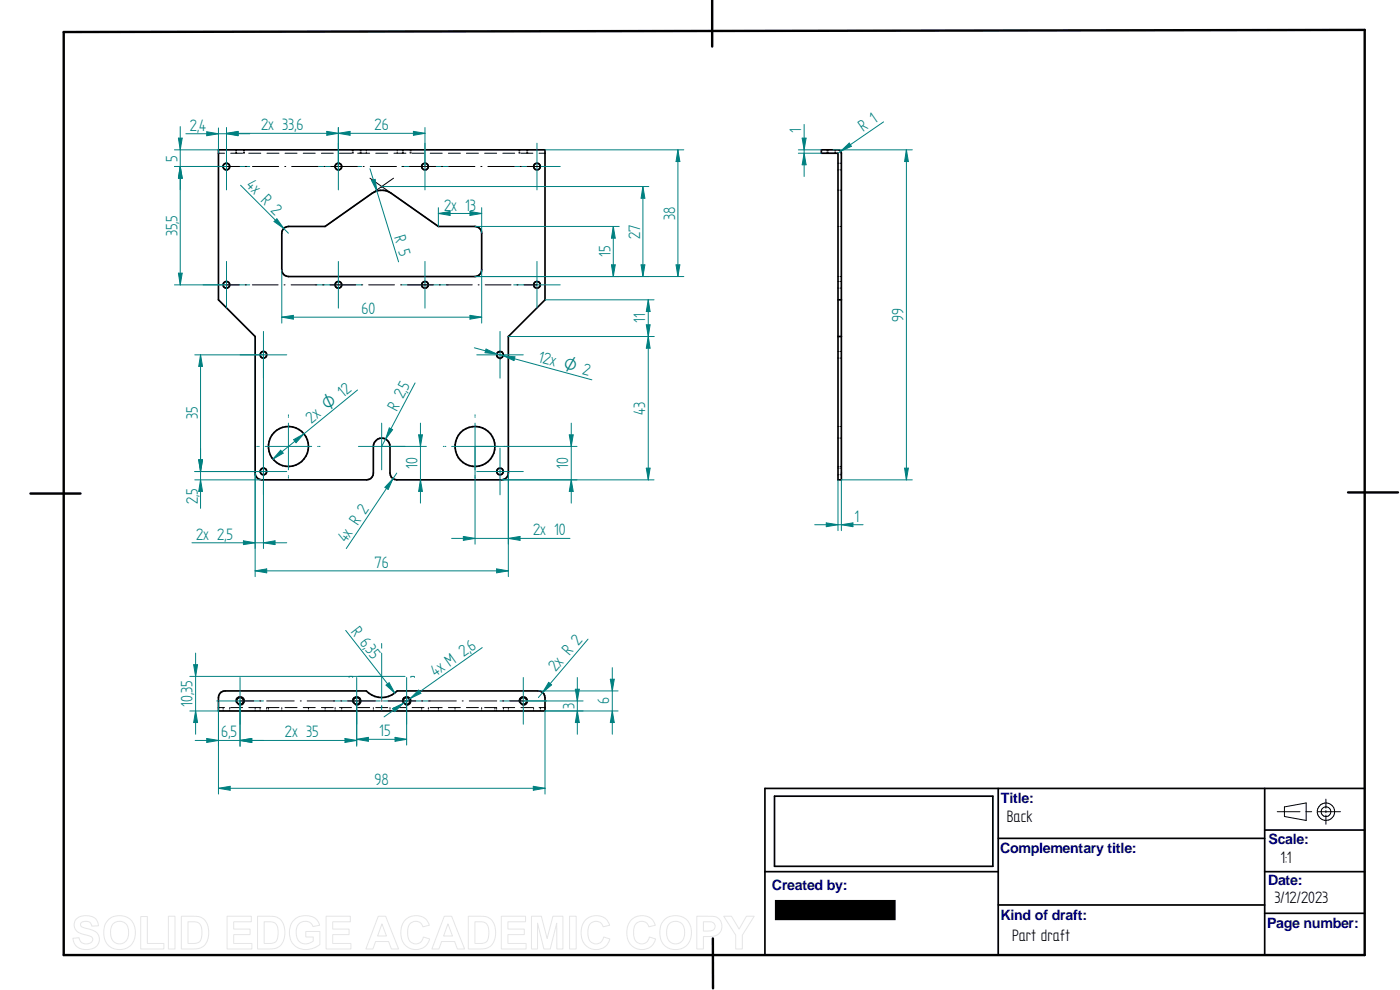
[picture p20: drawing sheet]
<svg xmlns="http://www.w3.org/2000/svg" width="420mm" height="297mm" viewBox="0 0 420 297" stroke-linecap="round" stroke-linejoin="round" font-family="sans-serif">
<defs><g id="words">
<g font-size="5.6" fill="#008080">
<text x="57" y="39.3">2,4</text>
<text x="78.3" y="39.1">2x 33,6</text>
<text x="112.4" y="39.1">26</text>
<text x="240.4" y="40" transform="rotate(-90 240.4 40)">1</text>
<text x="259.1" y="39.7" transform="rotate(-34 259.1 39.7)">R 1</text>
<text x="53.2" y="48.5" transform="rotate(-90 53.2 48.5)">5</text>
<text x="73.7" y="55.8" transform="rotate(45 73.7 55.8)">4x R 2</text>
<text x="133.3" y="63.2">2x 13</text>
<text x="202.6" y="66" transform="rotate(-90 202.6 66)">38</text>
<text x="53.2" y="71" transform="rotate(-90 53.2 71)">35,5</text>
<text x="118.3" y="71.2" transform="rotate(73 118.3 71.2)">R 5</text>
<text x="192.1" y="71.6" transform="rotate(-90 192.1 71.6)">27</text>
<text x="183.2" y="77.2" transform="rotate(-90 183.2 77.2)">15</text>
<text x="108.4" y="94.3">60</text>
<text x="193.7" y="96.9" transform="rotate(-90 193.7 96.9)">11</text>
<text x="271.2" y="96.6" transform="rotate(-90 271.2 96.6)">99</text>
<text x="161.3" y="108.6" transform="rotate(15 161.3 108.6)">12x O 2</text>
<text x="122.3" y="117.3" transform="rotate(-62 122.3 117.3)">5</text>
<text x="59.3" y="125.9" transform="rotate(-90 59.3 125.9)">35</text>
<text x="119.1" y="123.5" transform="rotate(-62 119.1 123.5)">R 2,</text>
<text x="193.7" y="124.4" transform="rotate(-90 193.7 124.4)">43</text>
<text x="93.5" y="127.2" transform="rotate(-39 93.5 127.2)">2x O 12</text>
<text x="125.3" y="140.7" transform="rotate(-90 125.3 140.7)">10</text>
<text x="170.5" y="140.7" transform="rotate(-90 170.5 140.7)">10</text>
<text x="59.3" y="151.3" transform="rotate(-90 59.3 151.3)">2,5</text>
<text x="58.8" y="162">2x 2,5</text>
<text x="160" y="160.7">2x 10</text>
<text x="256.4" y="156.6">1</text>
<text x="103.9" y="163.1" transform="rotate(-56 103.9 163.1)">4x R 2</text>
<text x="112.4" y="170.4">76</text>
<text x="105.2" y="189.6" transform="rotate(52 105.2 189.6)">R 6,</text>
<text x="109.5" y="195" transform="rotate(52 109.5 195)">35</text>
<text x="141.5" y="195.5" transform="rotate(-35 141.5 195.5)">6</text>
<text x="130.7" y="203.1" transform="rotate(-35 130.7 203.1)">4x M 2,</text>
<text x="166.8" y="201.8" transform="rotate(-50 166.8 201.8)">2x R 2</text>
<text x="57.8" y="212.1" transform="rotate(-90 57.8 212.1)">10,35</text>
<text x="172.4" y="212.7" transform="rotate(-90 172.4 212.7)">3</text>
<text x="182.9" y="211.4" transform="rotate(-90 182.9 211.4)">6</text>
<text x="66.4" y="221.3">6,5</text>
<text x="85.5" y="221.3">2x 35</text>
<text x="113.8" y="220.9">15</text>
<text x="112.4" y="235.6">98</text>
</g>
<g font-size="5.6">
<text x="302.2" y="246.6">Back</text>
<text x="384.2" y="258.8">1:1</text>
<text x="382.5" y="271.1">3/12/2023</text>
<text x="303.7" y="282.4">Part draft</text>
</g>
<g font-size="4.3" fill="#000080">
<text x="300.4" y="240.9">Title:</text>
<text x="300.1" y="255.9">Complementary title:</text>
<text x="380.7" y="253.3">Scale:</text>
<text x="231.7" y="267">Created by:</text>
<text x="380.6" y="265.5">Date:</text>
<text x="300.3" y="276">Kind of draft:</text>
<text x="380.3" y="278.6">Page number:</text>
</g>
</g></defs>
<path d="M19.1 9.6l390.5-.6v277.6h-390.5zM213.7 0v14M9.1 148.1h15.1M404.6 147.7h15M213.9 281.6l.1 14.9" fill="none" stroke="#000" stroke-width=".72"/>
<g fill="none" stroke="#000" stroke-width=".51">
<path d="M65.6 45h98v45l-11 11v40.9a2.03 2.03 0 0 1-2 2.1h-31.5a2.03 2.03 0 0 1-2.1-2.1v-8a2.5 2.5 0 0 0-2.5-2.5 2.5 2.5 0 0 0-2.5 2.5v8a2.03 2.03 0 0 1-1.9 2.1h-31.5a1.97 1.97 0 0 1-2-2.1v-40.9l-11-11zM246.5 45h5a1.01 1.01 0 0 1 1 1v98h-1v-98h-5zM85.4 68.3l1.2-.4h11l14.1-9.9a5 5 0 0 1 5.7 0l14.2 9.9h11a2.03 2.03 0 0 1 2 2.1v10.9a2.03 2.03 0 0 1-2 2.1h-56a1.97 1.97 0 0 1-2-2.1v-10.9l.1-.7zM251.5 90h1M251.5 101h1M66.4 207.7l1.2-.4h42.3a6.4 6.4 0 0 0 9.3 0h42.4a2.03 2.03 0 0 1 2 2v4h-98v-4v-.6zM232.4 238.9h65.6v21h-65.6zM299.6 236.6v50M379.5 236.6v50M409.6 236.6h-180v50M299.6 251.5h79.9M379.5 249h30.1"/>
<path d="M229.6 261.5h70M299.6 271.5h79.9M379.5 261.5h30.1M379.5 274h30.1"/>
<circle cx="67.9" cy="50" r="1.01"/>
<circle cx="101.5" cy="50" r="1.01"/>
<circle cx="127.5" cy="50" r="1.01"/>
<circle cx="161.2" cy="50" r="1"/>
<circle cx="68" cy="85.4" r="1"/>
<circle cx="101.6" cy="85.4" r="1.01"/>
<circle cx="127.6" cy="85.4" r="1"/>
<circle cx="161.2" cy="85.4" r="1.01"/>
<circle cx="79" cy="106.4" r="1"/>
<circle cx="150.1" cy="106.4" r="1.01"/>
<circle cx="86.6" cy="134" r="6"/>
<circle cx="142.5" cy="133.9" r="6"/>
<circle cx="79.1" cy="141.5" r="1"/>
<circle cx="150.1" cy="141.5" r="1"/>
<circle cx="72" cy="210.3" r="1.05"/>
<circle cx="107.1" cy="210.3" r="1.04"/>
<circle cx="122" cy="210.3" r="1.05"/>
<circle cx="157.1" cy="210.3" r="1.05"/>
</g>
<g fill="none" stroke="#000" stroke-width=".3">
<path d="M65.6 46h1.8M68 50h3.9M69.2 46h3.6M70.8 45v.3M70.8 45.6v.4M71 45v.3M71 45.6v.4M73.1 45v.3M73.1 45.7v.3M73.4 45v.3M73.4 45.6v.4M73.6 50h.4"/>
<path d="M74.7 46h3.6M75.8 50h7.8M80.1 46h3.6M85.5 50h.3M85.5 46h3.6M87.5 50h7.9M91 46h3.6M96.5 46h3.5M97.2 50h.3M99.3 50h7.9M101.9 46h3.6M105.7 45v.3"/>
<path d="M105.7 45.6v.4M106 45v.3M106 45.6v.4M107.3 46h3.6M108.1 45v.3M108.1 45.7v.3M108.4 45v.3M108.4 45.6v.4M109 50h.3M109.9 45v.3M109.9 45.6v.4M111 53.5l20.6 14.4"/>
<path d="M111.1 50h7.9M112.8 46h3.6M114.5 56h.1M118.1 53.5l-20.5 14.4M118.2 46h3.6M119.2 45v.3M119.2 45.6v.4M120.8 45v.3M120.8 45.6v.4M120.8 50h.3M121 45v.3M121 45.6v.4"/>
<path d="M122.9 50h7.9M123.1 45v.3M123.1 45.7v.3M123.3 45v.3M123.3 45.6v.4M123.7 46h3.5M129.1 46h3.6M132.5 50h.3M134.6 46h3.6M134.7 50h7.8M140 46h3.6M144.3 50h.3"/>
<path d="M145.4 46h3.6M146.4 50h7.9M150.9 46h3.6M155.8 45v.3M155.8 45.6v.4M156 45v.3M156 45.6v.4M156.1 50h.3M156.3 46h3.6M158.1 45v.3M158.1 45.7v.3M158.2 50h4"/>
<path d="M158.4 45v.3M158.4 45.6v.4M161.8 46h1.8M248.2 45v.3M248.2 45.6v.4M248.4 45v.3M248.4 45.6v.4M248.5 45v.3M248.5 45.7v.3M250.6 45v.3M250.6 45.7v.3M250.8 45v.3"/>
<path d="M250.8 45.6v.4M251.5 51h.3M251.5 49h.3M251.5 57.1h.3M252.2 51h.3M252.2 49h.3M252.2 57.1h.3M251.5 67.9h.3M252.2 67.9h.3M68 85.5h3.8M73.6 85.5h.3M75.7 85.5h7.8"/>
<path d="M85.2 85.5h.3M87.4 85.5h7.7M96.9 85.5h.3M99 85.5h7.8M108.6 85.5h.3M110.6 85.5h7.8M120.2 85.5h.3M122.3 85.5h7.8M131.9 85.5h.3M134 85.5h7.7M143.5 85.5h.3M145.6 85.5h7.8"/>
<path d="M155.1 85.5h.4M157.3 85.5h3.9M251.5 83h.3M251.5 86.4h.3M251.5 84.5h.3M252.2 83h.3M252.2 86.4h.3M252.2 84.5h.3M149.5 105.7a.98 .98 0 0 0 0 1.6M150 105.5h.1M150.1 107.4h.1M150.6 105.6a.94 .94 0 0 1 0 1.7"/>
<path d="M251.5 107.4h.3M251.5 105.5h.3M252.2 107.4h.3M252.2 105.5h.3M251.5 140h.3M251.5 128h.3M251.5 131.4h.3M252.2 140h.3M252.2 128h.3M252.2 131.4h.3M251.5 142.5h.3M251.5 140.5h.3"/>
<path d="M252.2 142.5h.3M252.2 140.5h.3M65.6 212.3h1.8M67 212.3v.3M67 213v.3M68.9 212.3v.3M68.9 213v.3M69.2 212.3h3.6M70.8 210.7a1.29 1.29 0 0 1 1.1-1.7 1.29 1.29 0 0 1 1.4 1.4 1.29 1.29 0 0 1-1.6 1.1M72 210.3h4.1M74.7 212.3h3.6M76.6 212.3v.3"/>
<path d="M76.6 213v.3M78 210.3h.3M78.1 212.3v.3M78.1 213v.3M80 212.3v.3M80 213v.3M80 210.3h8.3M80.1 212.3h3.6M80.5 212.3v.3M80.5 213v.3M84.6 212.3v.3M84.6 213v.3"/>
<path d="M85.5 212.3h3.6M90.1 210.3h.3M91 212.3h3.6M92.2 210.3h8.2M92.6 212.3v.3M92.6 213v.3M96.5 212.3h3.5M97.6 212.3v.3M97.6 213v.3M100.6 212.3v.3M100.6 213v.3M101.9 212.3h3.6"/>
<path d="M102.3 210.3h.3M102.6 212.3v.3M102.6 213v.3M104.3 210.3h8.3M105.8 210.7a1.31 1.31 0 0 1 1.1-1.7 1.31 1.31 0 0 1 1.4 1.4 1.31 1.31 0 0 1-1.6 1.1M107.3 212.3h3.6M112 212.3v.3M112 213v.3M112.8 212.3h3.6M114.4 210.3h.3M116.5 210.3h8.3M117 212.3v.3"/>
<path d="M117 213v.3M118.2 212.3h3.6M120.8 210.7a1.29 1.29 0 0 1 1.1-1.7 1.29 1.29 0 0 1 1.4 1.4 1.29 1.29 0 0 1-1.6 1.1M123.7 212.3h3.5M126.6 212.3v.3M126.6 213v.3M126.6 210.3h.3M128.6 212.3v.3M128.6 213v.3M128.6 210.3h8.3M129.1 212.3h3.6M131.6 212.3v.3"/>
<path d="M131.6 213v.3M134.6 212.3h3.6M136.6 212.3v.3M136.6 213v.3M138.7 210.3h.3M140 212.3h3.6M140.8 210.3h8.3M144.6 212.3v.3M144.6 213v.3M145.4 212.3h3.6v.3M148.5 212.3v.3M148.5 213v.3"/>
<path d="M149 213v.3M150.9 210.3h.3M150.9 212.3h3.6M151.1 212.3v.3M151.1 213v.3M152.6 212.3v.3M152.6 213v.3M153 210.3h4.1M155.8 210.7a1.29 1.29 0 0 1 1.1-1.7 1.29 1.29 0 0 1 1.5 1.4 1.29 1.29 0 0 1-1.7 1.1M156.3 212.3h3.6M160.1 212.3v.3M160.1 213v.3"/>
<path d="M161.8 212.3h1.8M162.2 212.3v.3M162.2 213v.3M397.9 239.8v2.7M383.3 243.5h6.8M385.5 242.1l6.5-1.2v5.3l-6.5-1.2zM391.9 243.5h1.7M395.4 243.5h6.9M397.9 243.2v.6M397.9 244.6v2.7"/>
<circle cx="397.9" cy="243.5" r="2.62"/>
<circle cx="397.9" cy="243.5" r="1.47"/>
</g>
<g fill="none" stroke="#008080" stroke-width=".3">
<path d="M60.9 50h14.1M68 43v14M94.6 50h14M101.5 43v14M120.6 50h14M127.5 43v14M154.2 50h13.9M161.2 43v14M68 78.4v14.1M101.5 78.4v14.1M127.5 78.4v14.1M161.2 78.4v14.1"/>
<path d="M60.9 85.5h14.1M79.1 99.4v14.1M94.6 85.5h14M120.6 85.5h14M150.1 99.4v14.1M154.2 85.5h13.9M72 106.5h14.1M143.1 106.5h13.9M77.1 133.9h.2M77.6 133.9h.2M79.1 134.5v14M79.6 133.9h13.9"/>
<path d="M86.6 127v14M86.6 124.5v.2M86.6 125v.2M95.3 133.9h.2M95.8 133.9h.2M107.6 133.9h14M114.5 127v14M133 133.9h.3M133.6 133.9h.2M135.5 133.9h14.1M142.6 124.5v.2M142.6 125v.2"/>
<path d="M142.6 127v14M150.1 134.5v14M151.3 133.9h.2M151.8 133.9h.3M72 141.5h14.1M86.6 142.7v.2M86.6 143.2v.3M142.6 142.7v.2M142.6 143.2v.3M143.1 141.5h13.9M248 156.9l3.5 .5-3.5 .6zM251.5 144v15.2"/>
<path d="M252.5 144v15.2M114.5 194.2h.1M114.5 193.1v.1M114.5 193.3v.8M114.5 196v13.9M65.1 210.3h14M72 203.3v14M100.1 210.3h14M104.8 202.9h.1M104.9 202.9h.8M105.8 202.9h.1M107 203.3v14"/>
<path d="M107.6 202.9h14M114.5 211.7h.1M114.5 212.8h.1M114.5 211.8v.8M115.1 210.3h14M122 203.3v14M123.3 202.9h.1M123.5 202.9h.7M124.4 202.9h.1M150.1 210.3h14M157 203.3v14"/>
</g>
<path d="M248 156.9l3.5 .5-3.5 .6z" fill="#008080"/>
<path d="M252.5 157.4l3.5-.5v1.1z" fill="none" stroke="#008080" stroke-width=".3"/>
<path d="M252.5 157.4l3.5-.5v1.1z" fill="#008080"/>
<path d="M239.6 45h6.9M239.6 46h6.9M240.7 41.4h1.2l-.6 3.6zM244.5 157.4h14.5" fill="none" stroke="#008080" stroke-width=".3"/>
<path d="M240.7 41.4h1.2l-.6 3.6z" fill="#008080"/>
<path d="M241.3 46l.6 3.4h-1.2z" fill="none" stroke="#008080" stroke-width=".3"/>
<path d="M241.3 46l.6 3.4h-1.2z" fill="#008080"/>
<path d="M241.3 37.3v15.7M250 45h23.8M272 45l.6 3.5h-1.1zM252.5 144h21.3" fill="none" stroke="#008080" stroke-width=".3"/>
<path d="M272 45l.6 3.5h-1.1z" fill="#008080"/>
<path d="M271.5 140.5h1.1l-.6 3.5z" fill="none" stroke="#008080" stroke-width=".3"/>
<path d="M271.5 140.5h1.1l-.6 3.5z" fill="#008080"/>
<path d="M265.2 36.6l-13.7 9.4M252.3 45.4l2.6-2.5 .6 1zM272 45v99" fill="none" stroke="#008080" stroke-width=".3"/>
<path d="M252.3 45.4l2.6-2.5 .6 1z" fill="#008080"/>
<path d="M65.6 213.3v25M163.6 213.3v25M160.1 235.9l3.5 .6-3.5 .6z" fill="none" stroke="#008080" stroke-width=".3"/>
<path d="M160.1 235.9l3.5 .6-3.5 .6z" fill="#008080"/>
<path d="M65.6 236.5l3.5-.6v1.2z" fill="none" stroke="#008080" stroke-width=".3"/>
<path d="M65.6 236.5l3.5-.6v1.2z" fill="#008080"/>
<path d="M161.6 207.3h23.9M163.6 213.3h21.9M183.8 213.3l.6 3.5h-1.2zM65.6 236.5h98" fill="none" stroke="#008080" stroke-width=".3"/>
<path d="M183.8 213.3l.6 3.5h-1.2z" fill="#008080"/>
<path d="M183.2 203.8h1.2l-.6 3.5z" fill="none" stroke="#008080" stroke-width=".3"/>
<path d="M183.2 203.8h1.2l-.6 3.5z" fill="#008080"/>
<path d="M117.9 143.6l-1.4 3.3-1-.7zM119.1 141.9l-15.2 22.7M183.8 200.3v20" fill="none" stroke="#008080" stroke-width=".3"/>
<path d="M117.9 143.6l-1.4 3.3-1-.7z" fill="#008080"/>
<path d="M72.2 55.6l14.4 14.4M82.2 66.5l.9-.8 2.1 2.8z" fill="none" stroke="#008080" stroke-width=".3"/>
<path d="M82.2 66.5l.9-.8 2.1 2.8z" fill="#008080"/>
<path d="M84.6 80.9v16M141 94.6l3.6 .6-3.6 .6zM144.6 80.9v16" fill="none" stroke="#008080" stroke-width=".3"/>
<path d="M141 94.6l3.6 .6-3.6 .6z" fill="#008080"/>
<path d="M84.6 95.2l3.4-.6v1.2z" fill="none" stroke="#008080" stroke-width=".3"/>
<path d="M84.6 95.2l3.4-.6v1.2z" fill="#008080"/>
<path d="M142.6 67.9h43.2M184.1 67.9l.5 3.6h-1.1zM84.6 95.2h60M142.6 83h43.2" fill="none" stroke="#008080" stroke-width=".3"/>
<path d="M184.1 67.9l.5 3.6h-1.1z" fill="#008080"/>
<path d="M183.5 79.5h1.1l-.5 3.5z" fill="none" stroke="#008080" stroke-width=".3"/>
<path d="M183.5 79.5h1.1l-.5 3.5z" fill="#008080"/>
<path d="M131.6 62.3v5.6M141 63.5l3.6 .6-3.6 .5zM144.6 62.3v7.7M184.1 67.9v15.1" fill="none" stroke="#008080" stroke-width=".3"/>
<path d="M141 63.5l3.6 .6-3.6 .5z" fill="#008080"/>
<path d="M131.6 64.1l3.5-.6v1.1z" fill="none" stroke="#008080" stroke-width=".3"/>
<path d="M131.6 64.1l3.5-.6v1.1z" fill="#008080"/>
<path d="M114.5 56h80.2M131.6 64.1h13M192.4 79.5h1.1l-.6 3.5zM142.6 83h52.1" fill="none" stroke="#008080" stroke-width=".3"/>
<path d="M192.4 79.5h1.1l-.6 3.5z" fill="#008080"/>
<path d="M192.9 56l.6 3.5h-1.1z" fill="none" stroke="#008080" stroke-width=".3"/>
<path d="M192.9 56l.6 3.5h-1.1z" fill="#008080"/>
<path d="M111 50.6l8.6 28M111.5 54.1l1.1-.3 .5 3.5zM192.9 56v27" fill="none" stroke="#008080" stroke-width=".3"/>
<path d="M111.5 54.1l1.1-.3 .5 3.5z" fill="#008080"/>
<path d="M107.3 117l-25.4 20.8M84.2 135.1l.8 .9-3.1 1.8z" fill="none" stroke="#008080" stroke-width=".3"/>
<path d="M84.2 135.1l.8 .9-3.1 1.8z" fill="#008080"/>
<path d="M88.1 131.9l3.1-1.7-2.4 2.6z" fill="none" stroke="#008080" stroke-width=".3"/>
<path d="M88.1 131.9l3.1-1.7-2.4 2.6z" fill="#008080"/>
<path d="M152.6 101h43.7M150.6 144h45.7M194 140.5h1.1l-.5 3.5z" fill="none" stroke="#008080" stroke-width=".3"/>
<path d="M194 140.5h1.1l-.5 3.5z" fill="#008080"/>
<path d="M194.6 101l.5 3.5h-1.1z" fill="none" stroke="#008080" stroke-width=".3"/>
<path d="M194.6 101l.5 3.5h-1.1z" fill="#008080"/>
<path d="M163.6 90h32.7M194 97.5h1.1l-.5 3.5zM152.6 101h43.7M194.6 101v43" fill="none" stroke="#008080" stroke-width=".3"/>
<path d="M194 97.5h1.1l-.5 3.5z" fill="#008080"/>
<path d="M194.6 90l.5 3.5h-1.1z" fill="none" stroke="#008080" stroke-width=".3"/>
<path d="M194.6 90l.5 3.5h-1.1z" fill="#008080"/>
<path d="M194.6 90v11M79.1 106.5v58.1M76.6 141.9v22.7M79.1 162.9l3.4-.6v1.1z" fill="none" stroke="#008080" stroke-width=".3"/>
<path d="M79.1 162.9l3.4-.6v1.1z" fill="#008080"/>
<path d="M73.1 162.3l3.5 .6-3.5 .5z" fill="none" stroke="#008080" stroke-width=".3"/>
<path d="M73.1 162.3l3.5 .6-3.5 .5z" fill="#008080"/>
<path d="M59.6 138h1.2l-.6 3.5zM58.5 144h20.1M58.5 141.5h20.6M57.6 162.9h28.5" fill="none" stroke="#008080" stroke-width=".3"/>
<path d="M59.6 138h1.2l-.6 3.5z" fill="#008080"/>
<path d="M60.2 144l.6 3.4h-1.2z" fill="none" stroke="#008080" stroke-width=".3"/>
<path d="M60.2 144l.6 3.4h-1.2z" fill="#008080"/>
<path d="M58.5 106.5h20.6M59.6 138h1.2l-.6 3.5zM60.2 134.5v18M58.5 141.5h20.6" fill="none" stroke="#008080" stroke-width=".3"/>
<path d="M59.6 138h1.2l-.6 3.5z" fill="#008080"/>
<path d="M60.2 106.5l.6 3.4h-1.2z" fill="none" stroke="#008080" stroke-width=".3"/>
<path d="M60.2 106.5l.6 3.4h-1.2z" fill="#008080"/>
<path d="M60.2 106.5v35M142.6 133.9v29.4M152.6 141.9v21.4M139.1 161l3.5 .5-3.5 .6z" fill="none" stroke="#008080" stroke-width=".3"/>
<path d="M139.1 161l3.5 .5-3.5 .6z" fill="#008080"/>
<path d="M152.6 161.5l3.5-.5v1.1z" fill="none" stroke="#008080" stroke-width=".3"/>
<path d="M152.6 161.5l3.5-.5v1.1z" fill="#008080"/>
<path d="M142.6 133.9h30.6M170.8 130.5h1.2l-.6 3.4zM150.6 144h22.6M135.5 161.5h35.6" fill="none" stroke="#008080" stroke-width=".3"/>
<path d="M170.8 130.5h1.2l-.6 3.4z" fill="#008080"/>
<path d="M171.4 144l.6 3.4h-1.2z" fill="none" stroke="#008080" stroke-width=".3"/>
<path d="M171.4 144l.6 3.4h-1.2z" fill="#008080"/>
<path d="M124.6 114.9l-10.1 19M116.8 128.4l1 .5-2.1 2.8zM171.4 127v24" fill="none" stroke="#008080" stroke-width=".3"/>
<path d="M116.8 128.4l1 .5-2.1 2.8z" fill="#008080"/>
<path d="M114.5 133.9h13.5M126.2 144l.6 3.4h-1.2z" fill="none" stroke="#008080" stroke-width=".3"/>
<path d="M126.2 144l.6 3.4h-1.2z" fill="#008080"/>
<path d="M125.6 130.5h1.2l-.6 3.4z" fill="none" stroke="#008080" stroke-width=".3"/>
<path d="M125.6 130.5h1.2l-.6 3.4z" fill="#008080"/>
<path d="M126.2 127v24M157 210.3h18M163.6 213.3h11.4M172.7 206.8h1.2l-.6 3.5z" fill="none" stroke="#008080" stroke-width=".3"/>
<path d="M172.7 206.8h1.2l-.6 3.5z" fill="#008080"/>
<path d="M173.3 213.3l.6 3.5h-1.2z" fill="none" stroke="#008080" stroke-width=".3"/>
<path d="M173.3 213.3l.6 3.5h-1.2z" fill="#008080"/>
<path d="M65.6 210.8v13.1M72 210.3v13.6M173.3 203.3v17M72 222.2l3.6-.6v1.2z" fill="none" stroke="#008080" stroke-width=".3"/>
<path d="M72 222.2l3.6-.6v1.2z" fill="#008080"/>
<path d="M62 221.6l3.6 .6-3.6 .6z" fill="none" stroke="#008080" stroke-width=".3"/>
<path d="M62 221.6l3.6 .6-3.6 .6z" fill="#008080"/>
<path d="M72 210.3v13.6M107 210.3v13.6M58.6 222.2h20.5M72 222.2l3.6-.6v1.2z" fill="none" stroke="#008080" stroke-width=".3"/>
<path d="M72 222.2l3.6-.6v1.2z" fill="#008080"/>
<path d="M103.5 221.6l3.5 .6-3.5 .6z" fill="none" stroke="#008080" stroke-width=".3"/>
<path d="M103.5 221.6l3.5 .6-3.5 .6z" fill="#008080"/>
<path d="M144.7 194.3l-29.4 20.8M117.8 212.6l3.2-1.6-2.5 2.5zM72 222.2h35" fill="none" stroke="#008080" stroke-width=".3"/>
<path d="M117.8 212.6l3.2-1.6-2.5 2.5z" fill="#008080"/>
<path d="M123.1 209.6l2.5-2.5 .7 .9z" fill="none" stroke="#008080" stroke-width=".3"/>
<path d="M123.1 209.6l2.5-2.5 .7 .9z" fill="#008080"/>
<path d="M52.4 50h15.6M52.4 45h13.2M54.1 50l.6 3.5h-1.2z" fill="none" stroke="#008080" stroke-width=".3"/>
<path d="M54.1 50l.6 3.5h-1.2z" fill="#008080"/>
<path d="M53.5 41.4h1.2l-.6 3.6z" fill="none" stroke="#008080" stroke-width=".3"/>
<path d="M53.5 41.4h1.2l-.6 3.6z" fill="#008080"/>
<path d="M54.1 38v19M52.4 50h15.6M54.1 50l.6 3.5h-1.2zM52.4 85.5h15.6" fill="none" stroke="#008080" stroke-width=".3"/>
<path d="M54.1 50l.6 3.5h-1.2z" fill="#008080"/>
<path d="M53.5 82h1.2l-.6 3.5z" fill="none" stroke="#008080" stroke-width=".3"/>
<path d="M53.5 82h1.2l-.6 3.5z" fill="#008080"/>
<path d="M68 38.3v11.7M101.5 38.3v11.7M54.1 50v35.5M68 40l3.4-.6v1.2z" fill="none" stroke="#008080" stroke-width=".3"/>
<path d="M68 40l3.4-.6v1.2z" fill="#008080"/>
<path d="M98.1 39.4l3.4 .6-3.4 .6z" fill="none" stroke="#008080" stroke-width=".3"/>
<path d="M98.1 39.4l3.4 .6-3.4 .6z" fill="#008080"/>
<path d="M101.5 38.3v11.7M127.5 38.3v11.7M68 40h33.5M101.5 40l3.6-.6v1.2z" fill="none" stroke="#008080" stroke-width=".3"/>
<path d="M101.5 40l3.6-.6v1.2z" fill="#008080"/>
<path d="M124.1 39.4l3.4 .6-3.4 .6z" fill="none" stroke="#008080" stroke-width=".3"/>
<path d="M124.1 39.4l3.4 .6-3.4 .6z" fill="#008080"/>
<path d="M65.6 38.4v7.6M68 38.4v11.6M68 40.1l3.4-.6v1.2zM101.5 40h26" fill="none" stroke="#008080" stroke-width=".3"/>
<path d="M68 40.1l3.4-.6v1.2z" fill="#008080"/>
<path d="M62 39.5l3.6 .6-3.6 .6z" fill="none" stroke="#008080" stroke-width=".3"/>
<path d="M62 39.5l3.6 .6-3.6 .6z" fill="#008080"/>
<path d="M55.8 40.1h19.2M176.5 191.8l-14.9 17.5M164.7 204.7l.9 .8-2.8 2.3z" fill="none" stroke="#008080" stroke-width=".3"/>
<path d="M164.7 204.7l.9 .8-2.8 2.3z" fill="#008080"/>
<path d="M107 210.3v13.3M122 210.3v13.3M107 221.8l3.6-.6v1.2z" fill="none" stroke="#008080" stroke-width=".3"/>
<path d="M107 221.8l3.6-.6v1.2z" fill="#008080"/>
<path d="M118.6 221.2l3.4 .6-3.4 .6z" fill="none" stroke="#008080" stroke-width=".3"/>
<path d="M118.6 221.2l3.4 .6-3.4 .6z" fill="#008080"/>
<path d="M76.6 141.9v31.1M152.6 141.9v31.1M76.6 171.3l3.4-.6v1.2zM107 221.8h15" fill="none" stroke="#008080" stroke-width=".3"/>
<path d="M76.6 171.3l3.4-.6v1.2z" fill="#008080"/>
<path d="M149 170.7l3.6 .6-3.6 .6z" fill="none" stroke="#008080" stroke-width=".3"/>
<path d="M149 170.7l3.6 .6-3.6 .6z" fill="#008080"/>
<path d="M163.6 45h41.6M202.9 79.5h1.1l-.6 3.5zM142.6 83h62.6M76.6 171.3h76" fill="none" stroke="#008080" stroke-width=".3"/>
<path d="M202.9 79.5h1.1l-.6 3.5z" fill="#008080"/>
<path d="M203.4 45l.6 3.5h-1.1z" fill="none" stroke="#008080" stroke-width=".3"/>
<path d="M203.4 45l.6 3.5h-1.1z" fill="#008080"/>
<path d="M203.4 45v38M142.4 104.4l35.2 9.6M145.9 104.7l3.2 1.5-3.5-.4z" fill="none" stroke="#008080" stroke-width=".3"/>
<path d="M145.9 104.7l3.2 1.5-3.5-.4z" fill="#008080"/>
<path d="M151 106.7l3.5 .4-.2 1.1z" fill="none" stroke="#008080" stroke-width=".3"/>
<path d="M151 106.7l3.5 .4-.2 1.1z" fill="#008080"/>
<path d="M103.7 189.1l14.8 18.8M115.9 205.6l.9-.7 1.7 3z" fill="none" stroke="#008080" stroke-width=".3"/>
<path d="M115.9 205.6l.9-.7 1.7 3z" fill="#008080"/>
<path d="M57 202.9h57.5M57 213.3h8.6M58.7 213.3l.6 3.5h-1.2z" fill="none" stroke="#008080" stroke-width=".3"/>
<path d="M58.7 213.3l.6 3.5h-1.2z" fill="#008080"/>
<path d="M58.1 199.4h1.2l-.6 3.5z" fill="none" stroke="#008080" stroke-width=".3"/>
<path d="M58.1 199.4h1.2l-.6 3.5z" fill="#008080"/>
<path d="M58.7 196v24.3" fill="none" stroke="#008080" stroke-width=".3"/>
<g fill="none" stroke="#e6e6e6" stroke-width=".3">
<path d="M22.9 275.8a4.7 4.7 0 0 1 6 .1l.4 .9 .2 1-2 .1a1.82 1.82 0 0 0-1.5-1.5 1.82 1.82 0 0 0-1.8 1v.2a3 3 0 0 0 2.6 1.2 3 3 0 0 1 2.8 1.9 3 3 0 0 1-.8 3.4 4.9 4.9 0 0 1-6.3-.7l-.6-1.9 1.8-.2a2.14 2.14 0 0 0 1.9 1.9 2.14 2.14 0 0 0 2.2-1.3 1.42 1.42 0 0 0-1.4-1.2 5.4 5.4 0 0 1-3.8-1.9 2.71 2.71 0 0 1 .3-3zM32.8 275.7a4.9 4.9 0 0 1 5.8-.2 4.9 4.9 0 0 1 1.9 5.6 4.8 4.8 0 0 1-5.9 3.7 4.8 4.8 0 0 1-3.4-6.1 4.4 4.4 0 0 1 1.6-3zM33.9 277.2a2.78 2.78 0 0 1 3.3-.5 2.78 2.78 0 0 1 1.4 3.1 2.78 2.78 0 0 1-2.7 3.4 2.78 2.78 0 0 1-2.7-3.4l.2-1.7zM42.2 275h2v8.1h5v1.6h-7zM50.5 274.9h2v9.8h-2zM54.4 274.9h3.6a4.1 4.1 0 0 1 4.6 4.5 4.3 4.3 0 0 1-4.1 5.3h-4.1zM56.4 276.6a4.6 4.6 0 0 1 3.4 .5 5.4 5.4 0 0 1 .1 5.5l-1 .4-2.5 .1zM68.1 274.9h7.3v1.7h-5.3v2.2h4.9v1.6h-4.9v2.7h5.5v1.6h-7.5zM77.3 274.9h3.6a4.1 4.1 0 0 1 4.6 4.5 4.3 4.3 0 0 1-4.1 5.3h-4.1zM79.3 276.6a4.6 4.6 0 0 1 3.4 .5 5.4 5.4 0 0 1 .1 5.5l-1.1 .4-2.4 .1zM88.1 276.2a5.2 5.2 0 0 1 7.2 0l.6 1.4-2 .4a2.67 2.67 0 0 0-3.3-1.4 2.67 2.67 0 0 0-1.7 3.1 3 3 0 0 0 1.6 3.2 3 3 0 0 0 3.5-.5v-1.3h-2.2v-1.6h4.2v3.9a5.7 5.7 0 0 1-8.6-1 6 6 0 0 1 .7-6.2zM97.9 274.9h7.2v1.7h-5.2v2.2h4.9v1.6h-4.9v2.7h5.4v1.6h-7.4z"/>
<path d="M113.5 274.9h2.2l3.9 9.8h-2.1l-.9-2.2h-3.9l-.8 2.2h-2.1zM114.6 277.2l1.4 3.6h-2.7zM121.6 276.1a4.3 4.3 0 0 1 7.3 1.5l-2 .5a2.33 2.33 0 0 0-2.7-1.6 2.33 2.33 0 0 0-1.8 2.6 3.3 3.3 0 0 0 1.6 4 2.3 2.3 0 0 0 3.1-2l1.8 .6a4.4 4.4 0 0 1-5.1 3.1 4.4 4.4 0 0 1-3.5-4.9l.2-1.9zM133.3 274.9h2.2l3.9 9.8h-2.1l-.9-2.2h-3.9l-.8 2.2h-2.1zM134.4 277.2l1.4 3.6h-2.7zM140.5 274.9h3.6a4.1 4.1 0 0 1 4.6 4.5 4.3 4.3 0 0 1-4 5.3h-4.2zM142.5 276.6a4.6 4.6 0 0 1 3.5 .5 5.4 5.4 0 0 1 0 5.5l-1 .4-2.5 .1zM150.4 274.9h7.3v1.7h-5.3v2.2h4.9v1.6h-4.9v2.7h5.5v1.6h-7.5zM159.5 274.9h3l1.7 6.7 1.7-6.7h3v9.8h-1.8v-7.7l-2 7.7h-1.9l-1.9-7.7v7.7h-1.8zM170.9 274.9h2v9.8h-2zM175.7 276.1a4.3 4.3 0 0 1 7.3 1.5l-2 .5a2.33 2.33 0 0 0-2.7-1.6 2.33 2.33 0 0 0-1.8 2.6 3.3 3.3 0 0 0 1.6 4 2.3 2.3 0 0 0 3.1-2l1.8 .6a4.4 4.4 0 0 1-5.1 3.1 4.4 4.4 0 0 1-3.5-4.9l.2-1.9zM189.4 276.1a4.3 4.3 0 0 1 7.3 1.5l-2 .5a2.33 2.33 0 0 0-2.7-1.6 2.33 2.33 0 0 0-1.8 2.6 3.3 3.3 0 0 0 1.6 4 2.3 2.3 0 0 0 3.1-2l1.9 .6a4.4 4.4 0 0 1-5.2 3.1 4.4 4.4 0 0 1-3.5-4.9l.3-1.9z"/>
<path d="M199.7 275.7a4.9 4.9 0 0 1 5.8-.2 4.9 4.9 0 0 1 1.9 5.6 4.8 4.8 0 0 1-5.9 3.7 4.8 4.8 0 0 1-3.4-6.1 4.4 4.4 0 0 1 1.6-3zM200.8 277.2a2.78 2.78 0 0 1 3.3-.5 2.78 2.78 0 0 1 1.4 3.1 2.78 2.78 0 0 1-2.7 3.4 2.78 2.78 0 0 1-2.7-3.4l.2-1.7zM209.1 274.9h3.2a4 4 0 0 1 3.8 1.1 3.1 3.1 0 0 1 .1 3.6 3.1 3.1 0 0 1-3.3 1.4h-1.8v3.7h-2zM211.1 276.6a3.8 3.8 0 0 1 3.2 .5 1.45 1.45 0 0 1 0 1.7 1.45 1.45 0 0 1-1.6 .5l-1.6 .1zM217.2 274.9h2.3l2.3 3.9 2.2-3.9h2.3l-3.5 5.7v4.1h-2v-4.1z"/>
</g>
<path d="M232.7 270.2h35.9v5.7h-35.9z" fill="#000" stroke="#000" stroke-width=".35"/>
<use href="#words"/>
</svg>
